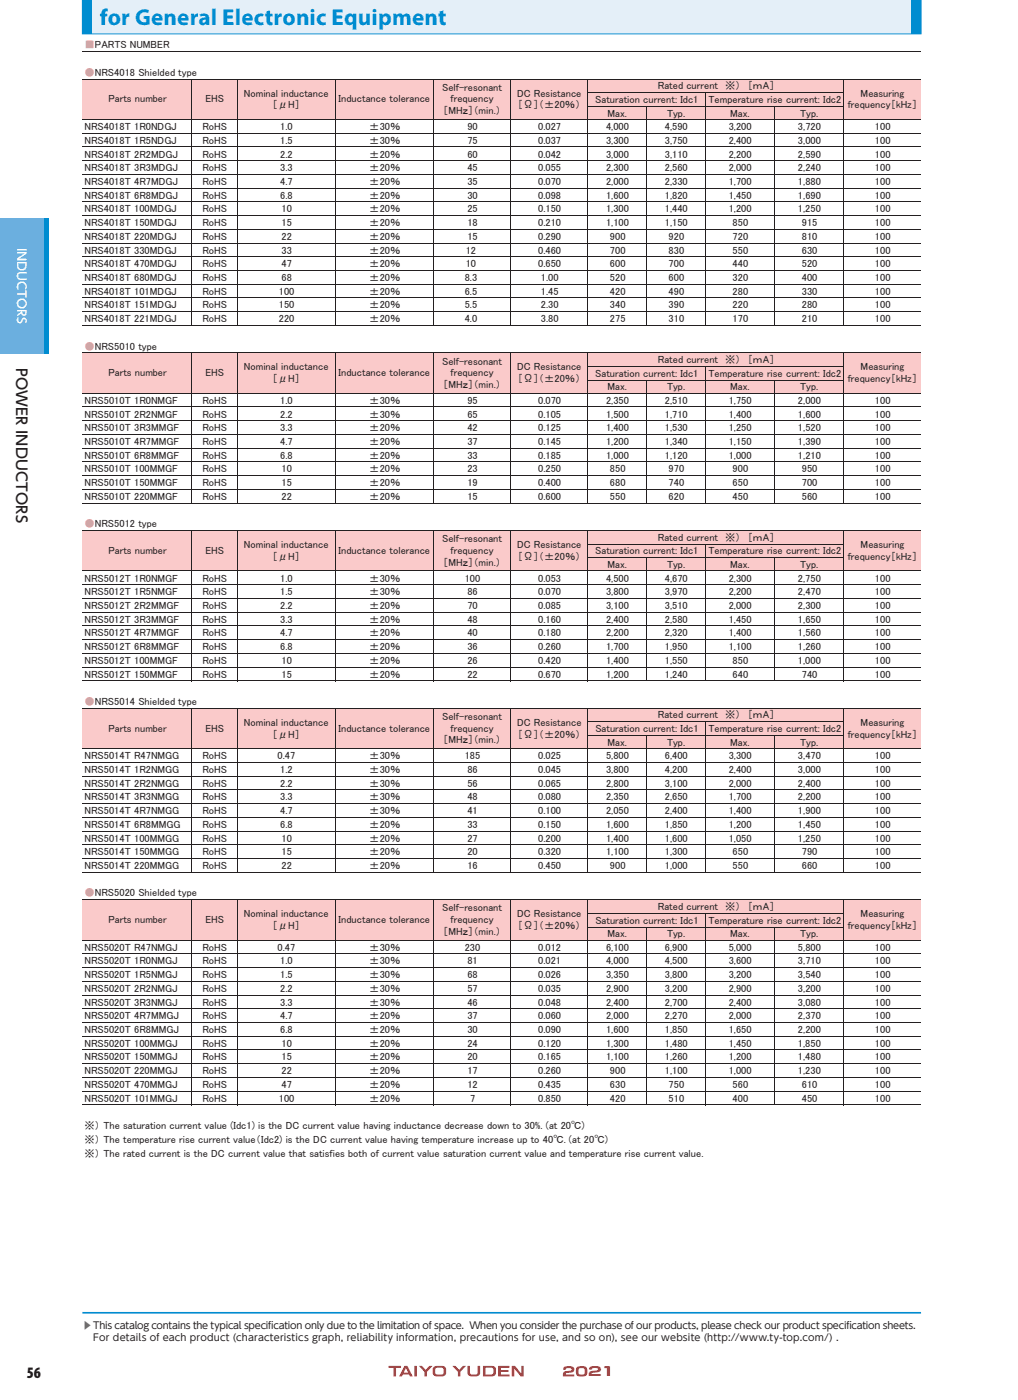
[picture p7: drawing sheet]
<svg xmlns="http://www.w3.org/2000/svg" width="210mm" height="289mm" viewBox="0 0 210 289" stroke-linecap="round" stroke-linejoin="round" font-family="sans-serif">
<defs><g id="words">
<text font-size="4.8" fill="#008cd0" x="20.6" y="5.1">for General Electronic Equipment</text>
<text font-size="3.3" fill="#231f20" x="5.5" y="284.4">56</text>
<text font-size="3" fill="#231f20" x="3.4" y="76" transform="rotate(90 3.4 76)">POWER INDUCTORS</text>
<text font-size="2.6" fill="#e42625" x="121.3" y="284.1">21</text>
<text font-size="2.5" fill="#fff" x="3.5" y="51.2" transform="rotate(90 3.5 51.2)">INDUCTORS</text>
<g font-size="2.1" fill="#f38a85">
<text x="17.5" y="10">■PARTS NUMBER</text>
<text x="17.5" y="15.7">●NRS4018 Shielded type</text>
<text x="17.5" y="72.2">●NRS5010 type</text>
<text x="17.5" y="108.9">●NRS5012 type</text>
<text x="17.5" y="145.5">●NRS5014 Shielded type</text>
<text x="17.5" y="185.1">●NRS5020 Shielded type</text>
</g>
<g font-size="2.1" fill="#231f20">
<text x="22.4" y="21.1">Parts number</text>
<text x="42.4" y="21.1">EHS</text>
<text x="50.3" y="19.9">Nominal inductance</text>
<text x="56.2" y="22.4">［μH］</text>
<text x="69.9" y="21.1">Inductance tolerance</text>
<text x="91.2" y="18.7">Self-resonant</text>
<text x="91.4" y="23.6">［MHｚ］（min.）</text>
<text x="93" y="21.1">frequency</text>
<text x="106.7" y="19.9">DC Resistance</text>
<text x="106.9" y="22.3">［Ω］（±20％）</text>
<text x="122.8" y="21.2">Saturation current: Idc1</text>
<text x="135.7" y="18.4">Rated current　※）　［ｍA］</text>
<text x="146.2" y="21.2">Temperature rise current: Idc2</text>
<text x="174.9" y="22.3">frequency［kHz］</text>
<text x="177.5" y="19.9">Measuring</text>
<text x="17.5" y="26.9">NRS4018T 1R0NDGJ</text>
<text x="17.5" y="29.7">NRS4018T 1R5NDGJ</text>
<text x="41.8" y="26.9">RoHS</text>
<text x="41.8" y="29.7">RoHS</text>
<text x="57.8" y="26.9">1.0</text>
<text x="57.8" y="29.7">1.5</text>
<text x="76.2" y="26.9">±30％</text>
<text x="76.2" y="29.7">±30％</text>
<text x="96.4" y="26.9">90</text>
<text x="96.4" y="29.7">75</text>
<text x="111" y="26.9">0.027</text>
<text x="111" y="29.7">0.037</text>
<text x="125" y="26.9">4,000</text>
<text x="125" y="29.7">3,300</text>
<text x="125.3" y="24.1">Max.</text>
<text x="137.1" y="26.9">4,590</text>
<text x="137.1" y="29.7">3,750</text>
<text x="137.6" y="24.1">Typ.</text>
<text x="150.3" y="26.9">3,200</text>
<text x="150.3" y="29.7">2,400</text>
<text x="150.6" y="24.1">Max.</text>
<text x="164.6" y="26.9">3,720</text>
<text x="164.6" y="29.7">3,000</text>
<text x="165.1" y="24.1">Typ.</text>
<text x="180.5" y="26.9">100</text>
<text x="180.5" y="29.7">100</text>
<text x="17.5" y="32.5">NRS4018T 2R2MDGJ</text>
<text x="17.5" y="35.4">NRS4018T 3R3MDGJ</text>
<text x="41.8" y="32.5">RoHS</text>
<text x="41.8" y="35.4">RoHS</text>
<text x="57.8" y="32.5">2.2</text>
<text x="57.8" y="35.4">3.3</text>
<text x="76.2" y="32.5">±20％</text>
<text x="76.2" y="35.4">±20％</text>
<text x="96.4" y="32.5">60</text>
<text x="96.4" y="35.4">45</text>
<text x="111" y="32.5">0.042</text>
<text x="111" y="35.4">0.055</text>
<text x="125" y="32.5">3,000</text>
<text x="125" y="35.4">2,300</text>
<text x="137.1" y="32.5">3,110</text>
<text x="137.1" y="35.4">2,560</text>
<text x="150.3" y="32.5">2,200</text>
<text x="150.3" y="35.4">2,000</text>
<text x="164.6" y="32.5">2,590</text>
<text x="164.6" y="35.4">2,240</text>
<text x="180.5" y="32.5">100</text>
<text x="180.5" y="35.4">100</text>
<text x="17.5" y="38.2">NRS4018T 4R7MDGJ</text>
<text x="17.5" y="41">NRS4018T 6R8MDGJ</text>
<text x="41.8" y="38.2">RoHS</text>
<text x="41.8" y="41">RoHS</text>
<text x="57.8" y="38.2">4.7</text>
<text x="57.8" y="41">6.8</text>
<text x="76.2" y="38.2">±20％</text>
<text x="76.2" y="41">±20％</text>
<text x="96.4" y="38.2">35</text>
<text x="96.4" y="41">30</text>
<text x="111" y="38.2">0.070</text>
<text x="111" y="41">0.098</text>
<text x="125" y="38.2">2,000</text>
<text x="125" y="41">1,600</text>
<text x="137.1" y="38.2">2,330</text>
<text x="137.1" y="41">1,820</text>
<text x="150.3" y="38.2">1,700</text>
<text x="150.3" y="41">1,450</text>
<text x="164.6" y="38.2">1,880</text>
<text x="164.6" y="41">1,690</text>
<text x="180.5" y="38.2">100</text>
<text x="180.5" y="41">100</text>
<text x="17.5" y="43.9">NRS4018T 100MDGJ</text>
<text x="17.5" y="46.7">NRS4018T 150MDGJ</text>
<text x="41.8" y="43.9">RoHS</text>
<text x="41.8" y="46.7">RoHS</text>
<text x="58.1" y="43.9">10</text>
<text x="58.1" y="46.7">15</text>
<text x="76.2" y="43.9">±20％</text>
<text x="76.2" y="46.7">±20％</text>
<text x="96.4" y="43.9">25</text>
<text x="96.4" y="46.7">18</text>
<text x="111" y="43.9">0.150</text>
<text x="111" y="46.7">0.210</text>
<text x="125" y="43.9">1,300</text>
<text x="125" y="46.7">1,100</text>
<text x="137.1" y="43.9">1,440</text>
<text x="137.1" y="46.7">1,150</text>
<text x="150.3" y="43.9">1,200</text>
<text x="151.1" y="46.7">850</text>
<text x="164.6" y="43.9">1,250</text>
<text x="165.4" y="46.7">915</text>
<text x="180.5" y="43.9">100</text>
<text x="180.5" y="46.7">100</text>
<text x="17.5" y="49.5">NRS4018T 220MDGJ</text>
<text x="17.5" y="52.4">NRS4018T 330MDGJ</text>
<text x="41.8" y="49.5">RoHS</text>
<text x="41.8" y="52.4">RoHS</text>
<text x="58.1" y="49.5">22</text>
<text x="58.1" y="52.4">33</text>
<text x="76.2" y="49.5">±20％</text>
<text x="76.2" y="52.4">±20％</text>
<text x="96.1" y="52.4">12</text>
<text x="96.4" y="49.5">15</text>
<text x="111" y="49.5">0.290</text>
<text x="111" y="52.4">0.460</text>
<text x="125.8" y="49.5">900</text>
<text x="125.8" y="52.4">700</text>
<text x="137.9" y="49.5">920</text>
<text x="137.9" y="52.4">830</text>
<text x="151.1" y="49.5">720</text>
<text x="151.1" y="52.4">550</text>
<text x="165.4" y="49.5">810</text>
<text x="165.4" y="52.4">630</text>
<text x="180.5" y="49.5">100</text>
<text x="180.5" y="52.4">100</text>
<text x="17.5" y="55.2">NRS4018T 470MDGJ</text>
<text x="17.5" y="58">NRS4018T 680MDGJ</text>
<text x="41.8" y="55.2">RoHS</text>
<text x="41.8" y="58">RoHS</text>
<text x="58.1" y="55.2">47</text>
<text x="58.1" y="58">68</text>
<text x="76.2" y="55.2">±20％</text>
<text x="76.2" y="58">±20％</text>
<text x="95.9" y="58">8.3</text>
<text x="96.1" y="55.2">10</text>
<text x="111" y="55.2">0.650</text>
<text x="111.6" y="58">1.00</text>
<text x="125.8" y="55.2">600</text>
<text x="125.8" y="58">520</text>
<text x="137.9" y="55.2">700</text>
<text x="137.9" y="58">600</text>
<text x="151.1" y="55.2">440</text>
<text x="151.1" y="58">320</text>
<text x="165.4" y="55.2">520</text>
<text x="165.4" y="58">400</text>
<text x="180.5" y="55.2">100</text>
<text x="180.5" y="58">100</text>
<text x="17.5" y="60.8">NRS4018T 101MDGJ</text>
<text x="17.5" y="63.7">NRS4018T 151MDGJ</text>
<text x="41.8" y="60.8">RoHS</text>
<text x="41.8" y="63.7">RoHS</text>
<text x="57.5" y="60.8">100</text>
<text x="57.5" y="63.7">150</text>
<text x="76.2" y="60.8">±20％</text>
<text x="76.2" y="63.7">±20％</text>
<text x="95.9" y="60.8">6.5</text>
<text x="95.9" y="63.7">5.5</text>
<text x="111.6" y="60.8">1.45</text>
<text x="111.6" y="63.7">2.30</text>
<text x="125.8" y="60.8">420</text>
<text x="125.8" y="63.7">340</text>
<text x="137.9" y="60.8">490</text>
<text x="137.9" y="63.7">390</text>
<text x="151.1" y="60.8">280</text>
<text x="151.1" y="63.7">220</text>
<text x="165.4" y="60.8">330</text>
<text x="165.4" y="63.7">280</text>
<text x="180.5" y="60.8">100</text>
<text x="180.5" y="63.7">100</text>
<text x="17.5" y="66.5">NRS4018T 221MDGJ</text>
<text x="41.8" y="66.5">RoHS</text>
<text x="57.5" y="66.5">220</text>
<text x="76.2" y="66.5">±20％</text>
<text x="95.9" y="66.5">4.0</text>
<text x="111.6" y="66.5">3.80</text>
<text x="125.8" y="66.5">275</text>
<text x="137.9" y="66.5">310</text>
<text x="151.1" y="66.5">170</text>
<text x="165.4" y="66.5">210</text>
<text x="180.5" y="66.5">100</text>
<text x="22.4" y="77.7">Parts number</text>
<text x="42.4" y="77.7">EHS</text>
<text x="50.3" y="76.5">Nominal inductance</text>
<text x="69.9" y="77.7">Inductance tolerance</text>
<text x="91.2" y="75.3">Self-resonant</text>
<text x="93" y="77.7">frequency</text>
<text x="106.7" y="76.5">DC Resistance</text>
<text x="122.8" y="77.8">Saturation current: Idc1</text>
<text x="135.7" y="74.9">Rated current　※）　［ｍA］</text>
<text x="146.2" y="77.8">Temperature rise current: Idc2</text>
<text x="177.5" y="76.5">Measuring</text>
<text x="17.5" y="83.4">NRS5010T 1R0NMGF</text>
<text x="41.8" y="83.4">RoHS</text>
<text x="56.2" y="78.9">［μH］</text>
<text x="57.8" y="83.4">1.0</text>
<text x="76.2" y="83.4">±30％</text>
<text x="91.4" y="80.1">［MHｚ］（min.）</text>
<text x="96.4" y="83.4">95</text>
<text x="106.9" y="78.9">［Ω］（±20％）</text>
<text x="111" y="83.4">0.070</text>
<text x="125" y="83.4">2,350</text>
<text x="125.3" y="80.6">Max.</text>
<text x="137.1" y="83.4">2,510</text>
<text x="137.6" y="80.6">Typ.</text>
<text x="150.3" y="83.4">1,750</text>
<text x="150.6" y="80.6">Max.</text>
<text x="164.6" y="83.4">2,000</text>
<text x="165.1" y="80.6">Typ.</text>
<text x="174.9" y="78.9">frequency［kHz］</text>
<text x="180.5" y="83.4">100</text>
<text x="17.5" y="86.2">NRS5010T 2R2NMGF</text>
<text x="17.5" y="89">NRS5010T 3R3MMGF</text>
<text x="41.8" y="86.2">RoHS</text>
<text x="41.8" y="89">RoHS</text>
<text x="57.8" y="86.2">2.2</text>
<text x="57.8" y="89">3.3</text>
<text x="76.2" y="86.2">±30％</text>
<text x="76.2" y="89">±20％</text>
<text x="96.4" y="86.2">65</text>
<text x="96.4" y="89">42</text>
<text x="111" y="86.2">0.105</text>
<text x="111" y="89">0.125</text>
<text x="125" y="86.2">1,500</text>
<text x="125" y="89">1,400</text>
<text x="137.1" y="86.2">1,710</text>
<text x="137.1" y="89">1,530</text>
<text x="150.3" y="86.2">1,400</text>
<text x="150.3" y="89">1,250</text>
<text x="164.6" y="86.2">1,600</text>
<text x="164.6" y="89">1,520</text>
<text x="180.5" y="86.2">100</text>
<text x="180.5" y="89">100</text>
<text x="17.5" y="91.9">NRS5010T 4R7MMGF</text>
<text x="17.5" y="94.7">NRS5010T 6R8MMGF</text>
<text x="41.8" y="91.9">RoHS</text>
<text x="41.8" y="94.7">RoHS</text>
<text x="57.8" y="91.9">4.7</text>
<text x="57.8" y="94.7">6.8</text>
<text x="76.2" y="91.9">±20％</text>
<text x="76.2" y="94.7">±20％</text>
<text x="96.4" y="91.9">37</text>
<text x="96.4" y="94.7">33</text>
<text x="111" y="91.9">0.145</text>
<text x="111" y="94.7">0.185</text>
<text x="125" y="91.9">1,200</text>
<text x="125" y="94.7">1,000</text>
<text x="137.1" y="91.9">1,340</text>
<text x="137.1" y="94.7">1,120</text>
<text x="150.3" y="91.9">1,150</text>
<text x="150.3" y="94.7">1,000</text>
<text x="164.6" y="91.9">1,390</text>
<text x="164.6" y="94.7">1,210</text>
<text x="180.5" y="91.9">100</text>
<text x="180.5" y="94.7">100</text>
<text x="17.5" y="97.5">NRS5010T 100MMGF</text>
<text x="17.5" y="100.4">NRS5010T 150MMGF</text>
<text x="41.8" y="97.5">RoHS</text>
<text x="41.8" y="100.4">RoHS</text>
<text x="58.1" y="97.5">10</text>
<text x="58.1" y="100.4">15</text>
<text x="76.2" y="97.5">±20％</text>
<text x="76.2" y="100.4">±20％</text>
<text x="96.4" y="97.5">23</text>
<text x="96.4" y="100.4">19</text>
<text x="111" y="97.5">0.250</text>
<text x="111" y="100.4">0.400</text>
<text x="125.8" y="97.5">850</text>
<text x="125.8" y="100.4">680</text>
<text x="137.9" y="97.5">970</text>
<text x="137.9" y="100.4">740</text>
<text x="151.1" y="97.5">900</text>
<text x="151.1" y="100.4">650</text>
<text x="165.4" y="97.5">950</text>
<text x="165.4" y="100.4">700</text>
<text x="180.5" y="97.5">100</text>
<text x="180.5" y="100.4">100</text>
<text x="17.5" y="103.2">NRS5010T 220MMGF</text>
<text x="41.8" y="103.2">RoHS</text>
<text x="58.1" y="103.2">22</text>
<text x="76.2" y="103.2">±20％</text>
<text x="96.4" y="103.2">15</text>
<text x="111" y="103.2">0.600</text>
<text x="125.8" y="103.2">550</text>
<text x="137.9" y="103.2">620</text>
<text x="151.1" y="103.2">450</text>
<text x="165.4" y="103.2">560</text>
<text x="180.5" y="103.2">100</text>
<text x="50.3" y="113.1">Nominal inductance</text>
<text x="91.2" y="111.9">Self-resonant</text>
<text x="106.7" y="113.1">DC Resistance</text>
<text x="135.7" y="111.6">Rated current　※）　［ｍA］</text>
<text x="177.5" y="113.1">Measuring</text>
<text x="22.4" y="114.3">Parts number</text>
<text x="42.4" y="114.3">EHS</text>
<text x="56.2" y="115.5">［μH］</text>
<text x="69.9" y="114.3">Inductance tolerance</text>
<text x="91.4" y="116.8">［MHｚ］（min.）</text>
<text x="93" y="114.3">frequency</text>
<text x="106.9" y="115.5">［Ω］（±20％）</text>
<text x="122.8" y="114.4">Saturation current: Idc1</text>
<text x="125.3" y="117.3">Max.</text>
<text x="137.6" y="117.3">Typ.</text>
<text x="146.2" y="114.4">Temperature rise current: Idc2</text>
<text x="150.6" y="117.3">Max.</text>
<text x="165.1" y="117.3">Typ.</text>
<text x="174.9" y="115.5">frequency［kHz］</text>
<text x="17.5" y="120">NRS5012T 1R0NMGF</text>
<text x="17.5" y="122.9">NRS5012T 1R5NMGF</text>
<text x="17.5" y="125.7">NRS5012T 2R2MMGF</text>
<text x="41.8" y="120">RoHS</text>
<text x="41.8" y="122.9">RoHS</text>
<text x="41.8" y="125.7">RoHS</text>
<text x="57.8" y="120">1.0</text>
<text x="57.8" y="122.9">1.5</text>
<text x="57.8" y="125.7">2.2</text>
<text x="76.2" y="120">±30％</text>
<text x="76.2" y="122.9">±30％</text>
<text x="76.2" y="125.7">±20％</text>
<text x="95.9" y="120">100</text>
<text x="96.4" y="122.9">86</text>
<text x="96.4" y="125.7">70</text>
<text x="111" y="120">0.053</text>
<text x="111" y="122.9">0.070</text>
<text x="111" y="125.7">0.085</text>
<text x="125" y="120">4,500</text>
<text x="125" y="122.9">3,800</text>
<text x="125" y="125.7">3,100</text>
<text x="137.1" y="120">4,670</text>
<text x="137.1" y="122.9">3,970</text>
<text x="137.1" y="125.7">3,510</text>
<text x="150.3" y="120">2,300</text>
<text x="150.3" y="122.9">2,200</text>
<text x="150.3" y="125.7">2,000</text>
<text x="164.6" y="120">2,750</text>
<text x="164.6" y="122.9">2,470</text>
<text x="164.6" y="125.7">2,300</text>
<text x="180.5" y="120">100</text>
<text x="180.5" y="122.9">100</text>
<text x="180.5" y="125.7">100</text>
<text x="17.5" y="128.5">NRS5012T 3R3MMGF</text>
<text x="17.5" y="131.4">NRS5012T 4R7MMGF</text>
<text x="41.8" y="128.5">RoHS</text>
<text x="41.8" y="131.4">RoHS</text>
<text x="57.8" y="128.5">3.3</text>
<text x="57.8" y="131.4">4.7</text>
<text x="76.2" y="128.5">±20％</text>
<text x="76.2" y="131.4">±20％</text>
<text x="96.4" y="128.5">48</text>
<text x="96.4" y="131.4">40</text>
<text x="111" y="128.5">0.160</text>
<text x="111" y="131.4">0.180</text>
<text x="125" y="128.5">2,400</text>
<text x="125" y="131.4">2,200</text>
<text x="137.1" y="128.5">2,580</text>
<text x="137.1" y="131.4">2,320</text>
<text x="150.3" y="128.5">1,450</text>
<text x="150.3" y="131.4">1,400</text>
<text x="164.6" y="128.5">1,650</text>
<text x="164.6" y="131.4">1,560</text>
<text x="180.5" y="128.5">100</text>
<text x="180.5" y="131.4">100</text>
<text x="17.5" y="134.2">NRS5012T 6R8MMGF</text>
<text x="17.5" y="137">NRS5012T 100MMGF</text>
<text x="41.8" y="137">RoHS</text>
<text x="41.8" y="134.2">RoHS</text>
<text x="57.8" y="134.2">6.8</text>
<text x="58.1" y="137">10</text>
<text x="76.2" y="134.2">±20％</text>
<text x="76.2" y="137">±20％</text>
<text x="96.4" y="134.2">36</text>
<text x="96.4" y="137">26</text>
<text x="111" y="134.2">0.260</text>
<text x="111" y="137">0.420</text>
<text x="125" y="134.2">1,700</text>
<text x="125" y="137">1,400</text>
<text x="137.1" y="134.2">1,950</text>
<text x="137.1" y="137">1,550</text>
<text x="150.3" y="134.2">1,100</text>
<text x="151.1" y="137">850</text>
<text x="164.6" y="134.2">1,260</text>
<text x="164.6" y="137">1,000</text>
<text x="180.5" y="134.2">100</text>
<text x="180.5" y="137">100</text>
<text x="17.5" y="139.9">NRS5012T 150MMGF</text>
<text x="41.8" y="139.9">RoHS</text>
<text x="58.1" y="139.9">15</text>
<text x="76.2" y="139.9">±20％</text>
<text x="96.4" y="139.9">22</text>
<text x="111" y="139.9">0.670</text>
<text x="125" y="139.9">1,200</text>
<text x="137.1" y="139.9">1,240</text>
<text x="151.1" y="139.9">640</text>
<text x="165.4" y="139.9">740</text>
<text x="180.5" y="139.9">100</text>
<text x="50.3" y="149.8">Nominal inductance</text>
<text x="91.2" y="148.6">Self-resonant</text>
<text x="106.7" y="149.8">DC Resistance</text>
<text x="135.7" y="148.3">Rated current　※）　［ｍA］</text>
<text x="177.5" y="149.8">Measuring</text>
<text x="22.4" y="151">Parts number</text>
<text x="42.4" y="151">EHS</text>
<text x="56.2" y="152.2">［μH］</text>
<text x="69.9" y="151">Inductance tolerance</text>
<text x="91.4" y="153.4">［MHｚ］（min.）</text>
<text x="93" y="151">frequency</text>
<text x="106.9" y="152.2">［Ω］（±20％）</text>
<text x="122.8" y="151.1">Saturation current: Idc1</text>
<text x="125.3" y="154">Max.</text>
<text x="137.6" y="154">Typ.</text>
<text x="146.2" y="151.1">Temperature rise current: Idc2</text>
<text x="150.6" y="154">Max.</text>
<text x="165.1" y="154">Typ.</text>
<text x="174.9" y="152.3">frequency［kHz］</text>
<text x="17.5" y="156.7">NRS5014T R47NMGG</text>
<text x="17.5" y="159.6">NRS5014T 1R2NMGG</text>
<text x="41.8" y="156.7">RoHS</text>
<text x="41.8" y="159.6">RoHS</text>
<text x="57.3" y="156.7">0.47</text>
<text x="57.8" y="159.6">1.2</text>
<text x="76.2" y="156.7">±30％</text>
<text x="76.2" y="159.6">±30％</text>
<text x="95.9" y="156.7">185</text>
<text x="96.4" y="159.6">86</text>
<text x="111" y="156.7">0.025</text>
<text x="111" y="159.6">0.045</text>
<text x="125" y="156.7">5,800</text>
<text x="125" y="159.6">3,800</text>
<text x="137.1" y="156.7">6,400</text>
<text x="137.1" y="159.6">4,200</text>
<text x="150.3" y="156.7">3,300</text>
<text x="150.3" y="159.6">2,400</text>
<text x="164.6" y="159.6">3,000</text>
<text x="164.6" y="156.7">3,470</text>
<text x="180.5" y="156.7">100</text>
<text x="180.5" y="159.6">100</text>
<text x="17.5" y="162.4">NRS5014T 2R2NMGG</text>
<text x="17.5" y="165.2">NRS5014T 3R3NMGG</text>
<text x="41.8" y="162.4">RoHS</text>
<text x="41.8" y="165.2">RoHS</text>
<text x="57.8" y="162.4">2.2</text>
<text x="57.8" y="165.2">3.3</text>
<text x="76.2" y="162.4">±30％</text>
<text x="76.2" y="165.2">±30％</text>
<text x="96.4" y="162.4">56</text>
<text x="96.4" y="165.2">48</text>
<text x="111" y="162.4">0.065</text>
<text x="111" y="165.2">0.080</text>
<text x="125" y="162.4">2,800</text>
<text x="125" y="165.2">2,350</text>
<text x="137.1" y="162.4">3,100</text>
<text x="137.1" y="165.2">2,650</text>
<text x="150.3" y="162.4">2,000</text>
<text x="150.3" y="165.2">1,700</text>
<text x="164.6" y="162.4">2,400</text>
<text x="164.6" y="165.2">2,200</text>
<text x="180.5" y="162.4">100</text>
<text x="180.5" y="165.2">100</text>
<text x="17.5" y="168.1">NRS5014T 4R7NMGG</text>
<text x="17.5" y="170.9">NRS5014T 6R8MMGG</text>
<text x="17.5" y="173.7">NRS5014T 100MMGG</text>
<text x="41.8" y="173.7">RoHS</text>
<text x="41.8" y="168.1">RoHS</text>
<text x="41.8" y="170.9">RoHS</text>
<text x="57.8" y="168.1">4.7</text>
<text x="57.8" y="170.9">6.8</text>
<text x="58.1" y="173.7">10</text>
<text x="76.2" y="168.1">±30％</text>
<text x="76.2" y="170.9">±20％</text>
<text x="76.2" y="173.7">±20％</text>
<text x="96.4" y="168.1">41</text>
<text x="96.4" y="170.9">33</text>
<text x="96.4" y="173.7">27</text>
<text x="111" y="168.1">0.100</text>
<text x="111" y="170.9">0.150</text>
<text x="111" y="173.7">0.200</text>
<text x="125" y="168.1">2,050</text>
<text x="125" y="170.9">1,600</text>
<text x="125" y="173.7">1,400</text>
<text x="137.1" y="168.1">2,400</text>
<text x="137.1" y="170.9">1,850</text>
<text x="137.1" y="173.7">1,600</text>
<text x="150.3" y="168.1">1,400</text>
<text x="150.3" y="170.9">1,200</text>
<text x="150.3" y="173.7">1,050</text>
<text x="164.6" y="168.1">1,900</text>
<text x="164.6" y="170.9">1,450</text>
<text x="164.6" y="173.7">1,250</text>
<text x="180.5" y="168.1">100</text>
<text x="180.5" y="170.9">100</text>
<text x="180.5" y="173.7">100</text>
<text x="17.5" y="176.6">NRS5014T 150MMGG</text>
<text x="17.5" y="179.4">NRS5014T 220MMGG</text>
<text x="41.8" y="176.6">RoHS</text>
<text x="41.8" y="179.4">RoHS</text>
<text x="58.1" y="176.6">15</text>
<text x="58.1" y="179.4">22</text>
<text x="76.2" y="176.6">±20％</text>
<text x="76.2" y="179.4">±20％</text>
<text x="96.4" y="176.6">20</text>
<text x="96.4" y="179.4">16</text>
<text x="111" y="176.6">0.320</text>
<text x="111" y="179.4">0.450</text>
<text x="125" y="176.6">1,100</text>
<text x="125.8" y="179.4">900</text>
<text x="137.1" y="176.6">1,300</text>
<text x="137.1" y="179.4">1,000</text>
<text x="151.1" y="176.6">650</text>
<text x="151.1" y="179.4">550</text>
<text x="165.4" y="176.6">790</text>
<text x="165.4" y="179.4">660</text>
<text x="180.5" y="176.6">100</text>
<text x="180.5" y="179.4">100</text>
<text x="22.4" y="190.6">Parts number</text>
<text x="42.4" y="190.6">EHS</text>
<text x="50.3" y="189.4">Nominal inductance</text>
<text x="56.2" y="191.8">［μH］</text>
<text x="69.9" y="190.6">Inductance tolerance</text>
<text x="91.2" y="188.2">Self-resonant</text>
<text x="93" y="190.6">frequency</text>
<text x="106.7" y="189.4">DC Resistance</text>
<text x="106.9" y="191.8">［Ω］（±20％）</text>
<text x="122.8" y="190.6">Saturation current: Idc1</text>
<text x="135.7" y="187.8">Rated current　※）　［ｍA］</text>
<text x="146.2" y="190.6">Temperature rise current: Idc2</text>
<text x="174.9" y="191.8">frequency［kHz］</text>
<text x="177.5" y="189.4">Measuring</text>
<text x="17.5" y="196.2">NRS5020T R47NMGJ</text>
<text x="41.8" y="196.2">RoHS</text>
<text x="57.3" y="196.2">0.47</text>
<text x="76.2" y="196.2">±30％</text>
<text x="91.4" y="193">［MHｚ］（min.）</text>
<text x="95.9" y="196.2">230</text>
<text x="111" y="196.2">0.012</text>
<text x="125" y="196.2">6,100</text>
<text x="125.3" y="193.5">Max.</text>
<text x="137.1" y="196.2">6,900</text>
<text x="137.6" y="193.5">Typ.</text>
<text x="150.3" y="196.2">5,000</text>
<text x="150.6" y="193.5">Max.</text>
<text x="164.6" y="196.2">5,800</text>
<text x="165.1" y="193.5">Typ.</text>
<text x="180.5" y="196.2">100</text>
<text x="17.5" y="199.1">NRS5020T 1R0NMGJ</text>
<text x="17.5" y="201.9">NRS5020T 1R5NMGJ</text>
<text x="41.8" y="199.1">RoHS</text>
<text x="41.8" y="201.9">RoHS</text>
<text x="57.8" y="199.1">1.0</text>
<text x="57.8" y="201.9">1.5</text>
<text x="76.2" y="199.1">±30％</text>
<text x="76.2" y="201.9">±30％</text>
<text x="96.4" y="199.1">81</text>
<text x="96.4" y="201.9">68</text>
<text x="111" y="199.1">0.021</text>
<text x="111" y="201.9">0.026</text>
<text x="125" y="199.1">4,000</text>
<text x="125" y="201.9">3,350</text>
<text x="137.1" y="199.1">4,500</text>
<text x="137.1" y="201.9">3,800</text>
<text x="150.3" y="199.1">3,600</text>
<text x="150.3" y="201.9">3,200</text>
<text x="164.6" y="199.1">3,710</text>
<text x="164.6" y="201.9">3,540</text>
<text x="180.5" y="199.1">100</text>
<text x="180.5" y="201.9">100</text>
<text x="17.5" y="204.7">NRS5020T 2R2NMGJ</text>
<text x="17.5" y="207.6">NRS5020T 3R3NMGJ</text>
<text x="41.8" y="204.7">RoHS</text>
<text x="41.8" y="207.6">RoHS</text>
<text x="57.8" y="204.7">2.2</text>
<text x="57.8" y="207.6">3.3</text>
<text x="76.2" y="204.7">±30％</text>
<text x="76.2" y="207.6">±30％</text>
<text x="96.4" y="204.7">57</text>
<text x="96.4" y="207.6">46</text>
<text x="111" y="204.7">0.035</text>
<text x="111" y="207.6">0.048</text>
<text x="125" y="204.7">2,900</text>
<text x="125" y="207.6">2,400</text>
<text x="137.1" y="204.7">3,200</text>
<text x="137.1" y="207.6">2,700</text>
<text x="150.3" y="204.7">2,900</text>
<text x="150.3" y="207.6">2,400</text>
<text x="164.6" y="204.7">3,200</text>
<text x="164.6" y="207.6">3,080</text>
<text x="180.5" y="204.7">100</text>
<text x="180.5" y="207.6">100</text>
<text x="17.5" y="210.4">NRS5020T 4R7MMGJ</text>
<text x="17.5" y="213.2">NRS5020T 6R8MMGJ</text>
<text x="41.8" y="210.4">RoHS</text>
<text x="41.8" y="213.2">RoHS</text>
<text x="57.8" y="210.4">4.7</text>
<text x="57.8" y="213.2">6.8</text>
<text x="76.2" y="210.4">±20％</text>
<text x="76.2" y="213.2">±20％</text>
<text x="96.4" y="210.4">37</text>
<text x="96.4" y="213.2">30</text>
<text x="111" y="210.4">0.060</text>
<text x="111" y="213.2">0.090</text>
<text x="125" y="210.4">2,000</text>
<text x="125" y="213.2">1,600</text>
<text x="137.1" y="210.4">2,270</text>
<text x="137.1" y="213.2">1,850</text>
<text x="150.3" y="210.4">2,000</text>
<text x="150.3" y="213.2">1,650</text>
<text x="164.6" y="210.4">2,370</text>
<text x="164.6" y="213.2">2,200</text>
<text x="180.5" y="210.4">100</text>
<text x="180.5" y="213.2">100</text>
<text x="17.5" y="216.1">NRS5020T 100MMGJ</text>
<text x="17.5" y="218.9">NRS5020T 150MMGJ</text>
<text x="17.5" y="221.7">NRS5020T 220MMGJ</text>
<text x="41.8" y="216.1">RoHS</text>
<text x="41.8" y="218.9">RoHS</text>
<text x="41.8" y="221.7">RoHS</text>
<text x="58.1" y="216.1">10</text>
<text x="58.1" y="218.9">15</text>
<text x="58.1" y="221.7">22</text>
<text x="76.2" y="216.1">±20％</text>
<text x="76.2" y="218.9">±20％</text>
<text x="76.2" y="221.7">±20％</text>
<text x="96.4" y="216.1">24</text>
<text x="96.4" y="218.9">20</text>
<text x="96.4" y="221.7">17</text>
<text x="111" y="216.1">0.120</text>
<text x="111" y="218.9">0.165</text>
<text x="111" y="221.7">0.260</text>
<text x="125" y="216.1">1,300</text>
<text x="125" y="218.9">1,100</text>
<text x="125.8" y="221.7">900</text>
<text x="137.1" y="216.1">1,480</text>
<text x="137.1" y="218.9">1,260</text>
<text x="137.1" y="221.7">1,100</text>
<text x="150.3" y="216.1">1,450</text>
<text x="150.3" y="218.9">1,200</text>
<text x="150.3" y="221.7">1,000</text>
<text x="164.6" y="216.1">1,850</text>
<text x="164.6" y="218.9">1,480</text>
<text x="164.6" y="221.7">1,230</text>
<text x="180.5" y="216.1">100</text>
<text x="180.5" y="218.9">100</text>
<text x="180.5" y="221.7">100</text>
<text x="17.5" y="224.6">NRS5020T 470MMGJ</text>
<text x="17.5" y="227.4">NRS5020T 101MMGJ</text>
<text x="41.8" y="224.6">RoHS</text>
<text x="41.8" y="227.4">RoHS</text>
<text x="57.5" y="227.4">100</text>
<text x="58.1" y="224.6">47</text>
<text x="76.2" y="224.6">±20％</text>
<text x="76.2" y="227.4">±20％</text>
<text x="96.4" y="224.6">12</text>
<text x="97" y="227.4">7</text>
<text x="111" y="224.6">0.435</text>
<text x="111" y="227.4">0.850</text>
<text x="125.8" y="224.6">630</text>
<text x="125.8" y="227.4">420</text>
<text x="137.9" y="224.6">750</text>
<text x="137.9" y="227.4">510</text>
<text x="151.1" y="224.6">560</text>
<text x="151.1" y="227.4">400</text>
<text x="165.4" y="224.6">610</text>
<text x="165.4" y="227.4">450</text>
<text x="180.5" y="224.6">100</text>
<text x="180.5" y="227.4">100</text>
<text x="17.5" y="233.1">※） The saturation current value (Idc1) is the DC current value having inductance decrease down to 30%. (at 20℃)</text>
<text x="17.4" y="238.7">※） The rated current is the DC current value that satisfies both of current value saturation current value and temperature rise current value.</text>
<text x="17.5" y="235.9">※） The temperature rise current value（Idc2) is the DC current value having temperature increase up to 40℃. (at 20℃)</text>
</g>
<text font-size="2" fill="#6c6d70" x="17" y="274.3">▶This catalog contains the typical specif</text>
<g font-size="2" fill="#231f20">
<text x="55.3" y="274.3">ication only due to the limitation of space. When you consider the purchase of our products, please check our product specif</text>
<text x="174.6" y="274.3">ication sheets.</text>
<text x="19.2" y="276.8">For details of each product (characteristics graph, reliability information, precautions for use, and so on), see our website (http://www.ty-top.com/) .</text>
</g>
</g></defs>
<path d="M17 271h173" fill="none" stroke="#008cd0" stroke-width=".35"/>
<g fill="#e42625">
<path d="M80.1 282h2.6v.3h-1v1.8h-.5v-1.8h-1.1z"/>
<path d="M85.5 282h.5v2.1h-.5z"/>
<path d="M86.4 282h.6l.8 .8 .8-.8h.6l-1.1 1.2v.9h-.5v-.9z"/>
<path d="M93.3 282h.7l.7 .8 .8-.8h.6l-1.1 1.2v.9h-.5v-.9z"/>
<path d="M96.4 282h.5l.1 1.5 .5 .2h.8l.2-.1v-1.6h.5v1.5a.77 .77 0 0 1-.8 .6h-.9a.77 .77 0 0 1-.9-.6z"/>
<path d="M102.8 282h2.3v.3h-1.8v.5h1.6v.4h-1.6v.5h1.8v.4h-2.3z"/>
<path d="M105.6 282h.6l1.3 1.6v-1.6h.5v2.1h-.6l-1.3-1.6v1.6h-.5z"/>
<path d="M116.3 282.3l.5-.2 .5-.1a.8 .8 0 0 1 .9 .1 .8 .8 0 0 1 .2 .9l-.4 .3-1.2 .1-.1 .3h1.8v.4h-2.4l.1-.8a2.25 2.25 0 0 1 1.6-.4l.1-.2-.2-.3h-.8l-.2 .4h-.5z"/>
<path d="M83.7 282.4l-.4 1h.9zM83.4 282h.6l1.1 2.1h-.5l-.2-.4h-1.3l-.2 .4h-.6z"/>
<path d="M89.8 282.5a1.03 1.03 0 0 0 .2 1.2 1.75 1.75 0 0 0 1.5-.1 1.09 1.09 0 0 0-.2-1.2 1.8 1.8 0 0 0-1.5 .1zM89.5 282.2a2.77 2.77 0 0 1 2.3 0 1.47 1.47 0 0 1 0 1.7 2.69 2.69 0 0 1-2.3 0 1.46 1.46 0 0 1 0-1.7z"/>
<path d="M100.2 282.3v1.4h1.4a.96 .96 0 0 0 0-1.3zM99.6 282h1.9a.75 .75 0 0 1 .8 .6v.9a.77 .77 0 0 1-.8 .6h-1.9z"/>
<path d="M119.4 282.5v.2a.67 .67 0 0 0-.1 .7 .67 .67 0 0 0 .7 .4l.3-.1a1.01 1.01 0 0 0 .2-1.2zM118.9 282.3a2.01 2.01 0 0 1 2.1 0l.1 .3a1.1 1.1 0 0 1-.6 1.5 1.34 1.34 0 0 1-1.7-.6z"/>
</g>
<path d="M-.1 45h10.1v28h-10.1z" fill="#6bafdf"/>
<path d="M9 45h1v28h-1z" fill="#008cd0"/>
<path d="M17 -.1h173v7.1h-173z" fill="#e4eff8" stroke="#008cd0" stroke-width=".21"/>
<g fill="#008cd0">
<path d="M17 -.1h2v7.1h-2z"/>
<path d="M188 -.1h2v7.1h-2z"/>
</g>
<path d="M17.1 10.6h172.9" fill="none" stroke="#231f20" stroke-width=".21"/>
<g fill="#facaca">
<path d="M17.1 16.3h172.9v8.4h-172.9z"/>
<path d="M17.1 72.8h172.9v8.4h-172.9z"/>
<path d="M17.1 109.5h172.9v8.4h-172.9z"/>
<path d="M17.1 146.2h172.9v8.4h-172.9z"/>
<path d="M17.1 185.7h172.9v8.4h-172.9z"/>
</g>
<g fill="none" stroke="#231f20" stroke-width=".21">
<path d="M17.1 16.3h172.9M39.5 16.4v50.9M48.9 16.4v50.9M69.2 16.4v50.9M89.4 16.4v50.9M105.4 16.4v50.9M121.3 16.4v50.9M121.4 19.1h52.8M145.5 19.2v48.1M174.1 16.4v50.9M17.1 24.7h172.9M17.1 27.5h172.9"/>
<path d="M17.1 30.3h172.9M17.1 33.2h172.9M17.1 36h172.9M17.1 38.8h172.9M121.4 22h52.8M133.4 22.1v45.2M159.8 22.1v45.2M17.1 41.7h172.9M17.1 44.5h172.9M17.1 47.3h172.9M17.1 50.2h172.9M17.1 53h172.9"/>
<path d="M17.1 55.8h172.9M17.1 58.7h172.9M17.1 61.5h172.9M17.1 64.3h172.9M17.1 67.2h172.9M17.1 72.8h172.9M39.5 72.9v31M48.9 72.9v31M69.2 72.9v31M89.4 72.9v31M105.4 72.9v31M121.3 72.9v31"/>
<path d="M121.4 75.7h52.8M121.4 78.5h52.8M133.4 78.6v25.3M145.5 75.8v28.1M159.8 78.6v25.3M174.1 72.9v31M17.1 81.2h172.9M17.1 84h172.9M17.1 86.8h172.9M17.1 89.7h172.9M17.1 92.5h172.9M17.1 95.3h172.9"/>
<path d="M17.1 98.2h172.9M17.1 101h172.9M17.1 103.9h172.9M17.1 109.5h172.9M17.1 117.9h172.9M39.5 109.6v31M48.9 109.6v31M69.2 109.6v31M89.4 109.6v31M105.4 109.6v31M121.3 109.6v31M121.4 112.4h52.8"/>
<path d="M121.4 115.2h52.8M133.4 115.3v25.3M145.5 112.4v28.2M159.8 115.3v25.3M174.1 109.6v31M17.1 120.7h172.9M17.1 123.5h172.9M17.1 126.4h172.9M17.1 129.2h172.9M17.1 132h172.9M17.1 134.9h172.9M17.1 137.7h172.9"/>
<path d="M17.1 140.5h172.9M17.1 146.2h172.9M17.1 154.5h172.9M17.1 157.4h172.9M39.5 146.3v33.9M48.9 146.3v33.9M69.2 146.3v33.9M89.4 146.3v33.9M105.4 146.3v33.9M121.3 146.3v33.9M121.4 149h52.8M121.4 151.9h52.8"/>
<path d="M133.4 152v28.2M145.5 149.1v31.1M159.8 152v28.2M174.1 146.3v33.9M17.1 160.2h172.9M17.1 163.1h172.9M17.1 165.9h172.9M17.1 168.7h172.9M17.1 171.6h172.9M17.1 174.4h172.9M17.1 177.2h172.9M17.1 180.1h172.9"/>
<path d="M17.1 185.7h172.9M17.1 194.1h172.9M17.1 196.9h172.9M17.1 199.7h172.9M39.5 185.8v42.4M48.9 185.8v42.4M69.2 185.8v42.4M89.4 185.8v42.4M105.4 185.8v42.4M121.3 185.8v42.4M121.4 188.6h52.8M121.4 191.4h52.8"/>
<path d="M133.4 191.5v36.7M145.5 188.7v39.5M159.8 191.5v36.7M174.1 185.8v42.4M17.1 202.6h172.9M17.1 205.4h172.9M17.1 208.2h172.9M17.1 211.1h172.9M17.1 213.9h172.9M17.1 216.7h172.9M17.1 219.6h172.9M17.1 222.4h172.9"/>
<path d="M17.1 225.2h172.9M17.1 228.1h172.9"/>
</g>
<use href="#words"/>
</svg>
